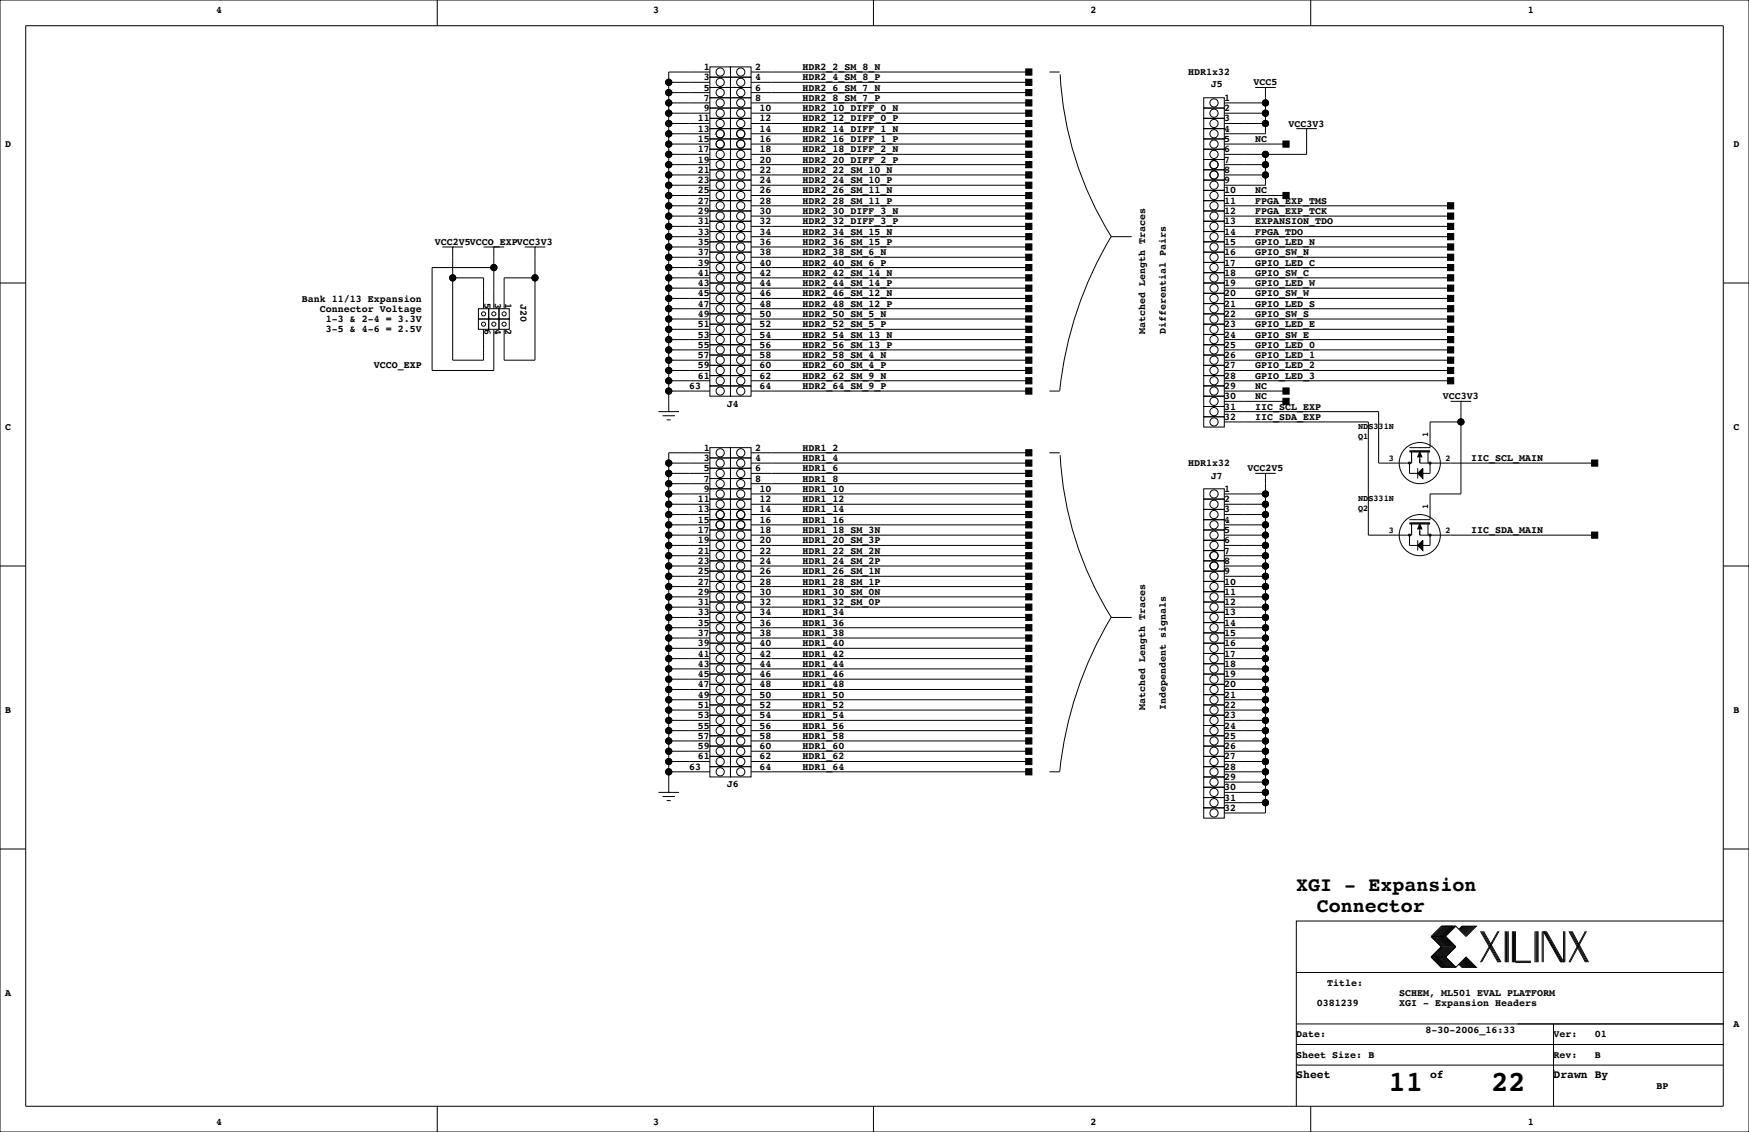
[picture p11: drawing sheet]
<svg xmlns="http://www.w3.org/2000/svg" width="432mm" height="279mm" viewBox="0 0 432 279" stroke-linecap="round" stroke-linejoin="round" font-family="sans-serif">
<defs><g id="words">
<g font-size="7.1">
<text x="342.8" y="269.3">11</text>
<text x="368.2" y="269.3">22</text>
</g>
<g font-size="4.9">
<text x="320" y="220">XGI - Expansion</text>
<text x="325.1" y="225.1">Connector</text>
</g>
<g font-size="2.8">
<text x="320" y="266.1">Sheet</text>
<text x="353.1" y="266.1">of</text>
<text x="383.5" y="266.1">Drawn By</text>
</g>
<g font-size="2.5">
<text x="53.3" y="3.3">4</text>
<text x="161.3" y="3.3">3</text>
<text x="269.2" y="3.3">2</text>
<text x="377.2" y="3.3">1</text>
<text x="173.8" y="17.3">1</text>
<text x="186.5" y="17.3">2</text>
<text x="198.1" y="17.3">HDR2_2_SM_8_N</text>
<text x="173.8" y="22.4">5</text>
<text x="173.8" y="19.8">3</text>
<text x="186.5" y="22.4">6</text>
<text x="186.5" y="19.8">4</text>
<text x="198.1" y="22.4">HDR2_6_SM_7_N</text>
<text x="198.1" y="19.8">HDR2_4_SM_8_P</text>
<text x="293.4" y="18.5">HDR1x32</text>
<text x="299" y="21.6">J5</text>
<text x="309.5" y="21.1">VCC5</text>
<text x="172.3" y="30">11</text>
<text x="173.8" y="27.4">9</text>
<text x="173.8" y="24.9">7</text>
<text x="186.5" y="24.9">8</text>
<text x="187.5" y="30">12</text>
<text x="187.5" y="27.4">10</text>
<text x="198.1" y="27.4">HDR2_10_DIFF_0_N</text>
<text x="198.1" y="30">HDR2_12_DIFF_0_P</text>
<text x="198.1" y="24.9">HDR2_8_SM_7_P</text>
<text x="302.3" y="24.9">1</text>
<text x="302.3" y="27.4">2</text>
<text x="302.3" y="30">3</text>
<text x="172.3" y="35.1">15</text>
<text x="172.3" y="32.5">13</text>
<text x="187.5" y="35.1">16</text>
<text x="187.5" y="32.5">14</text>
<text x="198.1" y="32.5">HDR2_14_DIFF_1_N</text>
<text x="198.1" y="35.1">HDR2_16_DIFF_1_P</text>
<text x="302.3" y="35.1">5</text>
<text x="302.3" y="32.5">4</text>
<text x="309.9" y="35.1">NC</text>
<text x="318.1" y="31.2">VCC3V3</text>
<text x="1.3" y="36.3">D</text>
<text x="172.3" y="40.1">19</text>
<text x="172.3" y="37.6">17</text>
<text x="187.5" y="40.1">20</text>
<text x="187.5" y="37.6">18</text>
<text x="198.1" y="37.6">HDR2_18_DIFF_2_N</text>
<text x="198.1" y="40.1">HDR2_20_DIFF_2_P</text>
<text x="302.3" y="40.1">7</text>
<text x="302.3" y="37.6">6</text>
<text x="428" y="36.3">D</text>
<text x="172.3" y="47.8">25</text>
<text x="172.3" y="45.2">23</text>
<text x="172.3" y="42.7">21</text>
<text x="187.5" y="47.8">26</text>
<text x="187.5" y="45.2">24</text>
<text x="187.5" y="42.7">22</text>
<text x="198.1" y="45.2">HDR2_24_SM_10_P</text>
<text x="198.1" y="47.8">HDR2_26_SM_11_N</text>
<text x="198.1" y="42.7">HDR2_22_SM_10_N</text>
<text x="302.3" y="47.8">10</text>
<text x="302.3" y="42.7">8</text>
<text x="302.3" y="45.2">9</text>
<text x="309.9" y="47.8">NC</text>
<text x="172.3" y="52.8">29</text>
<text x="172.3" y="50.3">27</text>
<text x="187.5" y="52.8">30</text>
<text x="187.5" y="50.3">28</text>
<text x="198.1" y="52.8">HDR2_30_DIFF_3_N</text>
<text x="198.1" y="50.3">HDR2_28_SM_11_P</text>
<text x="302.3" y="50.3">11</text>
<text x="302.3" y="52.8">12</text>
<text x="309.9" y="50.3">FPGA_EXP_TMS</text>
<text x="309.9" y="52.8">FPGA_EXP_TCK</text>
<text x="172.3" y="57.9">33</text>
<text x="172.3" y="55.4">31</text>
<text x="187.5" y="57.9">34</text>
<text x="187.5" y="55.4">32</text>
<text x="198.1" y="55.4">HDR2_32_DIFF_3_P</text>
<text x="198.1" y="57.9">HDR2_34_SM_15_N</text>
<text x="302.3" y="55.4">13</text>
<text x="302.3" y="57.9">14</text>
<text x="309.9" y="55.4">EXPANSION_TDO</text>
<text x="309.9" y="57.9">FPGA_TDO</text>
<text x="107.3" y="60.5">VCC2V5VCCO_EXPVCC3V3</text>
<text x="172.3" y="65.5">39</text>
<text x="172.3" y="63">37</text>
<text x="172.3" y="60.5">35</text>
<text x="187.5" y="65.5">40</text>
<text x="187.5" y="63">38</text>
<text x="187.5" y="60.5">36</text>
<text x="198.1" y="63">HDR2_38_SM_6_N</text>
<text x="198.1" y="60.5">HDR2_36_SM_15_P</text>
<text x="198.1" y="65.5">HDR2_40_SM_6_P</text>
<text x="302.3" y="60.5">15</text>
<text x="302.3" y="63">16</text>
<text x="302.3" y="65.5">17</text>
<text x="309.9" y="65.5">GPIO_LED_C</text>
<text x="309.9" y="63">GPIO_SW_N</text>
<text x="309.9" y="60.5">GPIO_LED_N</text>
<text x="172.3" y="70.6">43</text>
<text x="172.3" y="68.1">41</text>
<text x="187.5" y="70.6">44</text>
<text x="187.5" y="68.1">42</text>
<text x="198.1" y="70.6">HDR2_44_SM_14_P</text>
<text x="198.1" y="68.1">HDR2_42_SM_14_N</text>
<text x="302.3" y="68.1">18</text>
<text x="302.3" y="70.6">19</text>
<text x="309.9" y="70.6">GPIO_LED_W</text>
<text x="309.9" y="68.1">GPIO_SW_C</text>
<text x="74.5" y="74.4">Bank 11/13 Expansion</text>
<text x="79" y="77">Connector Voltage</text>
<text x="119.6" y="74.7" transform="rotate(90 119.6 74.7)">5</text>
<text x="122.1" y="74.7" transform="rotate(90 122.1 74.7)">3</text>
<text x="124.7" y="74.7" transform="rotate(90 124.7 74.7)">1</text>
<text x="128.5" y="74.9" transform="rotate(90 128.5 74.9)">J20</text>
<text x="172.3" y="75.7">47</text>
<text x="172.3" y="73.2">45</text>
<text x="187.5" y="75.7">48</text>
<text x="187.5" y="73.2">46</text>
<text x="198.1" y="73.2">HDR2_46_SM_12_N</text>
<text x="198.1" y="75.7">HDR2_48_SM_12_P</text>
<text x="302.3" y="73.2">20</text>
<text x="302.3" y="75.7">21</text>
<text x="309.9" y="75.7">GPIO_LED_S</text>
<text x="309.9" y="73.2">GPIO_SW_W</text>
<text x="80.4" y="79.5">1-3 &amp; 2-4 = 3.3V</text>
<text x="80.4" y="82">3-5 &amp; 4-6 = 2.5V</text>
<text x="119.6" y="81.3" transform="rotate(90 119.6 81.3)">6</text>
<text x="122.1" y="81.3" transform="rotate(90 122.1 81.3)">4</text>
<text x="124.7" y="81.3" transform="rotate(90 124.7 81.3)">2</text>
<text x="172.3" y="83.3">53</text>
<text x="172.3" y="80.8">51</text>
<text x="172.3" y="78.2">49</text>
<text x="187.5" y="83.3">54</text>
<text x="187.5" y="80.8">52</text>
<text x="187.5" y="78.2">50</text>
<text x="198.1" y="83.3">HDR2_54_SM_13_N</text>
<text x="198.1" y="78.2">HDR2_50_SM_5_N</text>
<text x="198.1" y="80.8">HDR2_52_SM_5_P</text>
<text x="282.7" y="82.5" transform="rotate(-90 282.7 82.5)">Matched Length Traces</text>
<text x="287.8" y="82.5" transform="rotate(-90 287.8 82.5)">Differential Pairs</text>
<text x="302.3" y="78.2">22</text>
<text x="302.3" y="80.8">23</text>
<text x="302.3" y="83.3">24</text>
<text x="309.9" y="83.3">GPIO_SW_E</text>
<text x="309.9" y="80.8">GPIO_LED_E</text>
<text x="309.9" y="78.2">GPIO_SW_S</text>
<text x="172.3" y="88.4">57</text>
<text x="172.3" y="85.9">55</text>
<text x="187.5" y="88.4">58</text>
<text x="187.5" y="85.9">56</text>
<text x="198.1" y="85.9">HDR2_56_SM_13_P</text>
<text x="198.1" y="88.4">HDR2_58_SM_4_N</text>
<text x="302.3" y="85.9">25</text>
<text x="302.3" y="88.4">26</text>
<text x="309.9" y="85.9">GPIO_LED_0</text>
<text x="309.9" y="88.4">GPIO_LED_1</text>
<text x="92.3" y="90.9">VCCO_EXP</text>
<text x="172.3" y="93.5">61</text>
<text x="172.3" y="90.9">59</text>
<text x="187.5" y="93.5">62</text>
<text x="187.5" y="90.9">60</text>
<text x="198.1" y="93.5">HDR2_62_SM_9_N</text>
<text x="198.1" y="90.9">HDR2_60_SM_4_P</text>
<text x="302.3" y="90.9">27</text>
<text x="302.3" y="93.5">28</text>
<text x="309.9" y="93.5">GPIO_LED_3</text>
<text x="309.9" y="90.9">GPIO_LED_2</text>
<text x="170.2" y="96">63</text>
<text x="179.4" y="100.3">J4</text>
<text x="187.5" y="96">64</text>
<text x="198.1" y="96">HDR2_64_SM_9_P</text>
<text x="302.3" y="96">29</text>
<text x="302.3" y="98.6">30</text>
<text x="302.3" y="101.1">31</text>
<text x="309.9" y="101.1">IIC_SCL_EXP</text>
<text x="309.9" y="96">NC</text>
<text x="309.9" y="98.6">NC</text>
<text x="356.2" y="98.6">VCC3V3</text>
<text x="1.3" y="106.2">C</text>
<text x="302.3" y="103.6">32</text>
<text x="309.9" y="103.6">IIC_SDA_EXP</text>
<text x="428" y="106.2">C</text>
<text x="173.8" y="111.3">1</text>
<text x="173.8" y="113.8">3</text>
<text x="186.5" y="111.3">2</text>
<text x="186.5" y="113.8">4</text>
<text x="198.1" y="113.8">HDR1_4</text>
<text x="198.1" y="111.3">HDR1_2</text>
<text x="363.2" y="113.8">IIC_SCL_MAIN</text>
<text x="173.8" y="116.3">5</text>
<text x="173.8" y="118.9">7</text>
<text x="186.5" y="116.3">6</text>
<text x="186.5" y="118.9">8</text>
<text x="198.1" y="118.9">HDR1_8</text>
<text x="198.1" y="116.3">HDR1_6</text>
<text x="293.4" y="115.1">HDR1x32</text>
<text x="299" y="118.1">J7</text>
<text x="308" y="116.3">VCC2V5</text>
<text x="172.3" y="124">11</text>
<text x="173.8" y="121.4">9</text>
<text x="187.5" y="121.4">10</text>
<text x="187.5" y="124">12</text>
<text x="198.1" y="124">HDR1_12</text>
<text x="198.1" y="121.4">HDR1_10</text>
<text x="302.3" y="124">2</text>
<text x="302.3" y="121.4">1</text>
<text x="172.3" y="126.5">13</text>
<text x="172.3" y="129">15</text>
<text x="172.3" y="131.6">17</text>
<text x="187.5" y="126.5">14</text>
<text x="187.5" y="129">16</text>
<text x="187.5" y="131.6">18</text>
<text x="198.1" y="131.6">HDR1_18_SM_3N</text>
<text x="198.1" y="126.5">HDR1_14</text>
<text x="198.1" y="129">HDR1_16</text>
<text x="302.3" y="129">4</text>
<text x="302.3" y="131.6">5</text>
<text x="302.3" y="126.5">3</text>
<text x="363.2" y="131.6">IIC_SDA_MAIN</text>
<text x="172.3" y="134.1">19</text>
<text x="172.3" y="136.7">21</text>
<text x="187.5" y="134.1">20</text>
<text x="187.5" y="136.7">22</text>
<text x="198.1" y="136.7">HDR1_22_SM_2N</text>
<text x="198.1" y="134.1">HDR1_20_SM_3P</text>
<text x="302.3" y="134.1">6</text>
<text x="302.3" y="136.7">7</text>
<text x="172.3" y="139.2">23</text>
<text x="172.3" y="141.7">25</text>
<text x="187.5" y="139.2">24</text>
<text x="187.5" y="141.7">26</text>
<text x="198.1" y="141.7">HDR1_26_SM_1N</text>
<text x="198.1" y="139.2">HDR1_24_SM_2P</text>
<text x="302.3" y="141.7">9</text>
<text x="302.3" y="139.2">8</text>
<text x="172.3" y="144.3">27</text>
<text x="172.3" y="146.8">29</text>
<text x="172.3" y="149.4">31</text>
<text x="187.5" y="144.3">28</text>
<text x="187.5" y="146.8">30</text>
<text x="187.5" y="149.4">32</text>
<text x="198.1" y="146.8">HDR1_30_SM_0N</text>
<text x="198.1" y="144.3">HDR1_28_SM_1P</text>
<text x="198.1" y="149.4">HDR1_32_SM_0P</text>
<text x="302.3" y="149.4">12</text>
<text x="302.3" y="146.8">11</text>
<text x="302.3" y="144.3">10</text>
<text x="172.3" y="151.9">33</text>
<text x="172.3" y="154.4">35</text>
<text x="187.5" y="151.9">34</text>
<text x="187.5" y="154.4">36</text>
<text x="198.1" y="154.4">HDR1_36</text>
<text x="198.1" y="151.9">HDR1_34</text>
<text x="302.3" y="154.4">14</text>
<text x="302.3" y="151.9">13</text>
<text x="172.3" y="157">37</text>
<text x="172.3" y="159.5">39</text>
<text x="187.5" y="157">38</text>
<text x="187.5" y="159.5">40</text>
<text x="198.1" y="159.5">HDR1_40</text>
<text x="198.1" y="157">HDR1_38</text>
<text x="302.3" y="159.5">16</text>
<text x="302.3" y="157">15</text>
<text x="172.3" y="162.1">41</text>
<text x="172.3" y="164.6">43</text>
<text x="172.3" y="167.1">45</text>
<text x="187.5" y="162.1">42</text>
<text x="187.5" y="164.6">44</text>
<text x="187.5" y="167.1">46</text>
<text x="198.1" y="167.1">HDR1_46</text>
<text x="198.1" y="164.6">HDR1_44</text>
<text x="198.1" y="162.1">HDR1_42</text>
<text x="302.3" y="167.1">19</text>
<text x="302.3" y="164.6">18</text>
<text x="302.3" y="162.1">17</text>
<text x="172.3" y="169.7">47</text>
<text x="172.3" y="172.2">49</text>
<text x="187.5" y="169.7">48</text>
<text x="187.5" y="172.2">50</text>
<text x="198.1" y="172.2">HDR1_50</text>
<text x="198.1" y="169.7">HDR1_48</text>
<text x="302.3" y="172.2">21</text>
<text x="302.3" y="169.7">20</text>
<text x="1.3" y="176">B</text>
<text x="172.3" y="174.8">51</text>
<text x="172.3" y="177.3">53</text>
<text x="172.3" y="179.8">55</text>
<text x="187.5" y="174.8">52</text>
<text x="187.5" y="177.3">54</text>
<text x="187.5" y="179.8">56</text>
<text x="198.1" y="179.8">HDR1_56</text>
<text x="198.1" y="177.3">HDR1_54</text>
<text x="198.1" y="174.8">HDR1_52</text>
<text x="282.7" y="175.3" transform="rotate(-90 282.7 175.3)">Matched Length Traces</text>
<text x="287.8" y="175.3" transform="rotate(-90 287.8 175.3)">Independent signals</text>
<text x="302.3" y="179.8">24</text>
<text x="302.3" y="177.3">23</text>
<text x="302.3" y="174.8">22</text>
<text x="428" y="176">B</text>
<text x="172.3" y="182.4">57</text>
<text x="172.3" y="184.9">59</text>
<text x="187.5" y="182.4">58</text>
<text x="187.5" y="184.9">60</text>
<text x="198.1" y="184.9">HDR1_60</text>
<text x="198.1" y="182.4">HDR1_58</text>
<text x="302.3" y="184.9">26</text>
<text x="302.3" y="182.4">25</text>
<text x="170.2" y="190">63</text>
<text x="172.3" y="187.5">61</text>
<text x="187.5" y="187.5">62</text>
<text x="187.5" y="190">64</text>
<text x="198.1" y="187.5">HDR1_62</text>
<text x="198.1" y="190">HDR1_64</text>
<text x="302.3" y="190">28</text>
<text x="302.3" y="187.5">27</text>
<text x="179.4" y="194.3">J6</text>
<text x="302.3" y="197.6">31</text>
<text x="302.3" y="195.1">30</text>
<text x="302.3" y="192.5">29</text>
<text x="302.3" y="200.2">32</text>
<text x="1.3" y="245.9">A</text>
<text x="327.7" y="243.3">Title:</text>
<text x="345.4" y="245.9">SCHEM, ML501 EVAL PLATFORM</text>
<text x="325.1" y="248.4">0381239</text>
<text x="345.4" y="248.4">XGI - Expansion Headers</text>
<text x="320" y="256">Date:</text>
<text x="351.9" y="255">8-30-2006_16:33</text>
<text x="383.5" y="256">Ver:</text>
<text x="393.7" y="256">01</text>
<text x="428" y="253.5">A</text>
<text x="320" y="261.1">Sheet Size: B</text>
<text x="383.5" y="261.1">Rev:</text>
<text x="393.7" y="261.1">B</text>
<text x="408.9" y="268.7">BP</text>
<text x="53.3" y="277.6">4</text>
<text x="161.3" y="277.6">3</text>
<text x="269.2" y="277.6">2</text>
<text x="377.2" y="277.6">1</text>
</g>
<g font-size="2.1">
<text x="335.3" y="105.8">NDS331N</text>
<text x="352.6" y="107.9" transform="rotate(-90 352.6 107.9)">1</text>
<text x="335.3" y="108.3">Q1</text>
<text x="342.9" y="113.9">3</text>
<text x="356.9" y="113.9">2</text>
<text x="335.3" y="123.6">NDS331N</text>
<text x="352.6" y="125.7" transform="rotate(-90 352.6 125.7)">1</text>
<text x="335.3" y="126.1">Q2</text>
<text x="342.9" y="131.6">3</text>
<text x="356.9" y="131.6">2</text>
</g>
</g></defs>
<g fill="none" stroke="#000" stroke-width=".25">
<path d="M0 0h431.8v279.4h-431.8zM6.3 6.4h419.1v266.6h-419.1zM107.9 0v6.4M175.3 19.1h5v2.5h-5zM175.3 16.5h5v2.6h-5zM175.3 17.8h-10.2v83.8M180.3 16.5h5.1v2.6h-5.1zM180.3 19.1h5.1v2.5h-5.1zM185.4 17.8h68.6M215.6 0v6.4M259.1 17.8h2.5M261.7 18.4a83.8 83.8 0 0 0 12.7 40"/>
<path d="M323.6 0v6.4M165.1 27.9h10.2M165.1 30.5h10.2M165.1 33h10.2M165.1 35.6h10.2M165.1 38.1h10.2M165.1 20.3h10.2M165.1 22.9h10.2M165.1 25.4h10.2M175.3 36.8h5v2.6h-5zM175.3 39.4h5v2.5h-5zM175.3 26.7h5v2.5h-5z"/>
<path d="M175.3 29.2h5v2.6h-5zM175.3 34.3h5v2.5h-5zM175.3 31.8h5v2.5h-5zM175.3 21.6h5v2.5h-5zM175.3 24.1h5v2.6h-5zM180.3 24.1h5.1v2.6h-5.1zM180.3 21.6h5.1v2.5h-5.1zM180.3 31.8h5.1v2.5h-5.1zM180.3 34.3h5.1v2.5h-5.1zM180.3 29.2h5.1v2.6h-5.1zM180.3 26.7h5.1v2.5h-5.1zM180.3 39.4h5.1v2.5h-5.1z"/>
<path d="M180.3 36.8h5.1v2.6h-5.1zM185.4 27.9h68.6M185.4 30.5h68.6M185.4 33h68.6M185.4 35.6h68.6M185.4 38.1h68.6M185.4 20.3h68.6M185.4 22.9h68.6M185.4 25.4h68.6M297.2 34.3h5.1v2.5h-5.1zM297.2 36.8h5.1v2.6h-5.1zM297.2 39.4h5.1v2.5h-5.1z"/>
<path d="M297.2 29.2h5.1v2.6h-5.1zM297.2 31.8h5.1v2.5h-5.1zM297.2 26.7h5.1v2.5h-5.1zM297.2 24.1h5.1v2.6h-5.1zM302.3 27.9h10.1M302.3 30.5h10.1M302.3 35.6h15.2M302.3 25.4h10.1M309.9 21.6h5.1M312.4 21.6h.1M312.4 21.6v11.4h-10.1M312.4 38.1v7.6h-10.1"/>
<path d="M320 31.8h5.1M322.6 31.8h.1M322.6 31.8v6.3h-20.3M165.1 40.6h10.2M165.1 43.2h10.2M165.1 45.7h10.2M165.1 48.3h10.2M165.1 50.8h10.2M165.1 53.3h10.2M165.1 55.9h10.2M165.1 58.4h10.2M175.3 57.2h5v2.5h-5z"/>
<path d="M175.3 59.7h5v2.5h-5zM175.3 44.4h5v2.6h-5zM175.3 41.9h5v2.5h-5zM175.3 52.1h5v2.5h-5zM175.3 54.6h5v2.6h-5zM175.3 49.5h5v2.6h-5zM175.3 47h5v2.5h-5zM180.3 47h5.1v2.5h-5.1zM180.3 49.5h5.1v2.6h-5.1zM180.3 54.6h5.1v2.6h-5.1zM180.3 52.1h5.1v2.5h-5.1zM180.3 41.9h5.1v2.5h-5.1z"/>
<path d="M180.3 44.4h5.1v2.6h-5.1zM180.3 59.7h5.1v2.5h-5.1zM180.3 57.2h5.1v2.5h-5.1zM185.4 40.6h68.6M185.4 43.2h68.6M185.4 45.7h68.6M185.4 48.3h68.6M185.4 50.8h68.6M185.4 53.3h68.6M185.4 55.9h68.6M185.4 58.4h68.6M274.3 58.4h5.1"/>
<path d="M274.4 58.3a93 93 0 0 0-12.8 38.2M297.2 44.4h5.1v2.6h-5.1zM297.2 47h5.1v2.5h-5.1zM297.2 52.1h5.1v2.5h-5.1zM297.2 49.5h5.1v2.6h-5.1zM297.2 59.7h5.1v2.5h-5.1zM297.2 57.2h5.1v2.5h-5.1zM297.2 54.6h5.1v2.6h-5.1zM297.2 41.9h5.1v2.5h-5.1zM302.3 40.6h10.1M302.3 43.2h10.1M302.3 48.3h15.2"/>
<path d="M302.3 50.8h55.8M302.3 53.3h55.8M302.3 55.9h55.8M302.3 58.4h55.8M0 69.8h6.3M109.2 61h5.1M111.8 61h.1M111.8 68.6h7.6v7.6M111.8 61v27.9h7.6v-7.6M118.1 78.7h2.5v2.6h-2.5zM118.1 76.2h2.5v2.5h-2.5zM119.4 61h5.1"/>
<path d="M120.6 78.7h2.6v2.6h-2.6zM120.6 76.2h2.6v2.5h-2.6zM121.9 61h.1M121.9 61v15.2M121.9 66h-15.2v25.4h15.2v-10.1M123.2 76.2h2.5v2.5h-2.5zM123.2 78.7h2.5v2.6h-2.5zM129.5 61h5.1M132.1 61h.1M132.1 68.6h-7.6v7.6M132.1 61v27.9h-7.6v-7.6M165.1 66h10.2"/>
<path d="M165.1 61h10.2M165.1 63.5h10.2M165.1 68.6h10.2M165.1 71.1h10.2M165.1 73.7h10.2M165.1 76.2h10.2M165.1 78.7h10.2M175.3 77.5h5v2.5h-5zM175.3 64.8h5v2.5h-5zM175.3 62.2h5v2.6h-5zM175.3 72.4h5v2.5h-5zM175.3 69.8h5v2.6h-5z"/>
<path d="M175.3 67.3h5v2.5h-5zM175.3 74.9h5v2.6h-5zM180.3 74.9h5.1v2.6h-5.1zM180.3 67.3h5.1v2.5h-5.1zM180.3 69.8h5.1v2.6h-5.1zM180.3 72.4h5.1v2.5h-5.1zM180.3 62.2h5.1v2.6h-5.1zM180.3 64.8h5.1v2.5h-5.1zM180.3 77.5h5.1v2.5h-5.1zM185.4 66h68.6M185.4 61h68.6M185.4 63.5h68.6"/>
<path d="M185.4 68.6h68.6M185.4 71.1h68.6M185.4 73.7h68.6M185.4 76.2h68.6M185.4 78.7h68.6M297.2 64.8h5.1v2.5h-5.1zM297.2 67.3h5.1v2.5h-5.1zM297.2 72.4h5.1v2.5h-5.1zM297.2 69.8h5.1v2.6h-5.1zM297.2 77.5h5.1v2.5h-5.1zM297.2 74.9h5.1v2.6h-5.1zM297.2 62.2h5.1v2.6h-5.1z"/>
<path d="M302.3 66h55.8M302.3 61h55.8M302.3 63.5h55.8M302.3 68.6h55.8M302.3 71.1h55.8M302.3 73.7h55.8M302.3 76.2h55.8M302.3 78.7h55.8M425.4 69.8h6.4M165.1 91.4h10.2M165.1 81.3h10.2M165.1 83.8h10.2"/>
<path d="M165.1 86.4h10.2M165.1 88.9h10.2M165.1 94h10.2M165.1 96.5h10.2M175.3 95.2h5v2.6h-5zM175.3 92.7h5v2.5h-5zM175.3 90.2h5v2.5h-5zM175.3 87.6h5v2.6h-5zM175.3 85.1h5v2.5h-5zM175.3 82.5h5v2.6h-5zM175.3 80h5v2.5h-5zM180.3 95.2h5.1v2.6h-5.1z"/>
<path d="M180.3 92.7h5.1v2.5h-5.1zM180.3 90.2h5.1v2.5h-5.1zM180.3 87.6h5.1v2.6h-5.1zM180.3 85.1h5.1v2.5h-5.1zM180.3 82.5h5.1v2.6h-5.1zM180.3 80h5.1v2.5h-5.1zM185.4 91.4h68.6M185.4 81.3h68.6M185.4 83.8h68.6M185.4 86.4h68.6M185.4 88.9h68.6M185.4 94h68.6"/>
<path d="M185.4 96.5h68.6M259.1 96.5h2.5M297.2 97.8h5.1v2.5h-5.1zM297.2 95.2h5.1v2.6h-5.1zM297.2 92.7h5.1v2.5h-5.1zM297.2 90.2h5.1v2.5h-5.1zM297.2 87.6h5.1v2.6h-5.1zM297.2 85.1h5.1v2.5h-5.1zM297.2 80h5.1v2.5h-5.1zM297.2 82.5h5.1v2.6h-5.1zM302.3 91.4h55.8M302.3 81.3h55.8"/>
<path d="M302.3 83.8h55.8M302.3 86.4h55.8M302.3 88.9h55.8M302.3 94h55.8M302.3 96.5h15.2M302.3 99.1h15.2M358.1 99.1h5.1M360.7 99.1h.1M360.7 99.1v22.8h-7.6v6.4h-5.1M162.6 101.6h5M163.6 102.6h3M164.6 103.6h1"/>
<path d="M165.1 101.6h.1M165.1 116.8h10.2M165.1 114.3h10.2M165.1 119.4h10.2M175.3 115.6h5v2.5h-5zM175.3 118.1h5v2.6h-5zM175.3 113h5v2.6h-5zM175.3 110.5h5v2.5h-5zM175.3 111.8h-10.2v83.8M180.3 110.5h5.1v2.5h-5.1zM180.3 113h5.1v2.6h-5.1zM180.3 118.1h5.1v2.6h-5.1z"/>
<path d="M180.3 115.6h5.1v2.5h-5.1zM185.4 116.8h68.6M185.4 111.8h68.6M185.4 114.3h68.6M185.4 119.4h68.6M259.1 111.8h2.5M261.7 112.3a83.8 83.8 0 0 0 12.7 40.1h5M297.2 102.9h5.1v2.5h-5.1zM297.2 100.3h5.1v2.6h-5.1zM302.3 101.6h38.1v12.7h8.1v-2.8M302.3 104.1h35.5v28h10.7v-2.8M309.9 116.8h5.1"/>
<path d="M312.4 116.8h.1M312.4 116.8v83.9h-10.1M348 114.3v2.5h2M348 111.3h5.1M348 111.5h5.1M350 115.6v2.5M350.5 112.8v1.5h43.2M352.6 111.5v2.8M353.1 114.3v2.5h-1.8M360.7 104.1h-7.6v6.4h-5.1M0 139.7h6.3M165.1 129.5h10.2"/>
<path d="M165.1 121.9h10.2M165.1 124.5h10.2M165.1 127h10.2M165.1 132.1h10.2M165.1 134.6h10.2M165.1 139.7h10.2M165.1 137.2h10.2M175.3 130.8h5v2.5h-5zM175.3 133.3h5v2.6h-5zM175.3 138.4h5v2.6h-5zM175.3 135.9h5v2.5h-5zM175.3 120.7h5v2.5h-5z"/>
<path d="M175.3 123.2h5v2.5h-5zM175.3 128.3h5v2.5h-5zM175.3 125.7h5v2.6h-5zM180.3 125.7h5.1v2.6h-5.1zM180.3 128.3h5.1v2.5h-5.1zM180.3 123.2h5.1v2.5h-5.1zM180.3 120.7h5.1v2.5h-5.1zM180.3 135.9h5.1v2.5h-5.1zM180.3 138.4h5.1v2.6h-5.1zM180.3 133.3h5.1v2.6h-5.1zM180.3 130.8h5.1v2.5h-5.1zM185.4 129.5h68.6"/>
<path d="M185.4 121.9h68.6M185.4 124.5h68.6M185.4 127h68.6M185.4 132.1h68.6M185.4 134.6h68.6M185.4 139.7h68.6M185.4 137.2h68.6M297.2 130.8h5.1v2.5h-5.1zM297.2 133.3h5.1v2.6h-5.1zM297.2 138.4h5.1v2.6h-5.1zM297.2 135.9h5.1v2.5h-5.1zM297.2 125.7h5.1v2.6h-5.1z"/>
<path d="M297.2 128.3h5.1v2.5h-5.1zM297.2 123.2h5.1v2.5h-5.1zM297.2 120.7h5.1v2.5h-5.1zM302.3 129.5h10.1M302.3 121.9h10.1M302.3 124.5h10.1M302.3 127h10.1M302.3 132.1h10.1M302.3 134.6h10.1M302.3 139.7h10.1M302.3 137.2h10.1M348 129h5.1"/>
<path d="M348 129.3h5.1M348 132.1v2.5h2M350 133.3v2.6M350.5 130.6v1.5h43.2M352.6 129.3v2.8M353.1 132.1v2.5h-1.8M425.4 139.7h6.4M165.1 152.4h10.2M165.1 154.9h10.2M165.1 157.5h10.2M165.1 149.9h10.2M165.1 144.8h10.2"/>
<path d="M165.1 147.3h10.2M165.1 142.2h10.2M175.3 151.1h5v2.6h-5zM175.3 153.7h5v2.5h-5zM175.3 158.8h5v2.5h-5zM175.3 156.2h5v2.6h-5zM175.3 146h5v2.6h-5zM175.3 148.6h5v2.5h-5zM175.3 143.5h5v2.5h-5zM175.3 141h5v2.5h-5zM180.3 141h5.1v2.5h-5.1zM180.3 143.5h5.1v2.5h-5.1z"/>
<path d="M180.3 148.6h5.1v2.5h-5.1zM180.3 146h5.1v2.6h-5.1zM180.3 156.2h5.1v2.6h-5.1zM180.3 158.8h5.1v2.5h-5.1zM180.3 153.7h5.1v2.5h-5.1zM180.3 151.1h5.1v2.6h-5.1zM185.4 152.4h68.6M185.4 154.9h68.6M185.4 157.5h68.6M185.4 149.9h68.6M185.4 144.8h68.6M185.4 147.3h68.6"/>
<path d="M185.4 142.2h68.6M274.4 152.3a93 93 0 0 0-12.8 38.1M297.2 141h5.1v2.5h-5.1zM297.2 143.5h5.1v2.5h-5.1zM297.2 148.6h5.1v2.5h-5.1zM297.2 146h5.1v2.6h-5.1zM297.2 156.2h5.1v2.6h-5.1zM297.2 158.8h5.1v2.5h-5.1zM297.2 153.7h5.1v2.5h-5.1zM297.2 151.1h5.1v2.6h-5.1zM302.3 152.4h10.1M302.3 154.9h10.1"/>
<path d="M302.3 157.5h10.1M302.3 149.9h10.1M302.3 144.8h10.1M302.3 147.3h10.1M302.3 142.2h10.1M165.1 160h10.2M165.1 162.6h10.2M165.1 165.1h10.2M165.1 167.6h10.2M165.1 170.2h10.2M165.1 172.7h10.2M165.1 175.3h10.2"/>
<path d="M165.1 177.8h10.2M175.3 179.1h5v2.5h-5zM175.3 176.5h5v2.6h-5zM175.3 174h5v2.5h-5zM175.3 171.4h5v2.6h-5zM175.3 166.4h5v2.5h-5zM175.3 163.8h5v2.6h-5zM175.3 161.3h5v2.5h-5zM175.3 168.9h5v2.5h-5zM180.3 179.1h5.1v2.5h-5.1zM180.3 176.5h5.1v2.6h-5.1zM180.3 174h5.1v2.5h-5.1z"/>
<path d="M180.3 168.9h5.1v2.5h-5.1zM180.3 161.3h5.1v2.5h-5.1zM180.3 163.8h5.1v2.6h-5.1zM180.3 166.4h5.1v2.5h-5.1zM180.3 171.4h5.1v2.6h-5.1zM185.4 160h68.6M185.4 162.6h68.6M185.4 165.1h68.6M185.4 167.6h68.6M185.4 170.2h68.6M185.4 172.7h68.6M185.4 175.3h68.6"/>
<path d="M185.4 177.8h68.6M297.2 161.3h5.1v2.5h-5.1zM297.2 163.8h5.1v2.6h-5.1zM297.2 168.9h5.1v2.5h-5.1zM297.2 166.4h5.1v2.5h-5.1zM297.2 176.5h5.1v2.6h-5.1zM297.2 174h5.1v2.5h-5.1zM297.2 171.4h5.1v2.6h-5.1zM297.2 179.1h5.1v2.5h-5.1zM302.3 160h10.1M302.3 162.6h10.1M302.3 165.1h10.1"/>
<path d="M302.3 167.6h10.1M302.3 170.2h10.1M302.3 172.7h10.1M302.3 175.3h10.1M302.3 177.8h10.1M162.6 195.6h5M163.6 196.6h3M164.6 197.6h1M165.1 195.6h.1M165.1 190.5h10.2M165.1 188h10.2M165.1 180.3h10.2"/>
<path d="M165.1 182.9h10.2M165.1 185.4h10.2M175.3 189.2h5v2.6h-5zM175.3 186.7h5v2.5h-5zM175.3 184.1h5v2.6h-5zM175.3 181.6h5v2.5h-5zM180.3 189.2h5.1v2.6h-5.1zM180.3 186.7h5.1v2.5h-5.1zM180.3 184.1h5.1v2.6h-5.1zM180.3 181.6h5.1v2.5h-5.1zM185.4 190.5h68.6M185.4 188h68.6"/>
<path d="M185.4 180.3h68.6M185.4 182.9h68.6M185.4 185.4h68.6M259.1 190.5h2.5M297.2 199.4h5.1v2.5h-5.1zM297.2 196.8h5.1v2.6h-5.1zM297.2 194.3h5.1v2.5h-5.1zM297.2 191.8h5.1v2.5h-5.1zM297.2 189.2h5.1v2.6h-5.1zM297.2 186.7h5.1v2.5h-5.1zM297.2 184.1h5.1v2.6h-5.1zM297.2 181.6h5.1v2.5h-5.1z"/>
<path d="M302.3 190.5h10.1M302.3 188h10.1M302.3 180.3h10.1M302.3 182.9h10.1M302.3 185.4h10.1M302.3 195.6h10.1M302.3 198.1h10.1M302.3 193h10.1M0 209.5h6.3M425.4 209.5h6.4M353.3 236.2l2.6 2.6h3.5M353.3 231.1l2.6 2.6-2.6 2.5"/>
<path d="M353.3 236.2h3.6M353.3 231.1h3.6M356.1 228.6l-2.5 2.5 2.5 2.6-2.5 2.5 2.5 2.6M356.4 228.6l-2.6 2.5 2.6 2.6-2.6 2.5 2.6 2.6M356.6 228.6l-2.5 2.5 2.5 2.6-2.5 2.5 2.5 2.6M356.9 228.6l-2.6 2.5 2.6 2.6-2.6 2.5 2.6 2.6M356.9 231.1l2.5 2.6-2.5 2.5M356.9 236.2l2.5 2.6M357.1 228.6l-2.5 2.5 2.5 2.6-2.5 2.5 2.5 2.6M357.4 228.6l-2.6 2.5 2.6 2.6-2.6 2.5 2.6 2.6M357.6 228.6l-2.5 2.5 2.5 2.6-2.5 2.5 2.5 2.6M357.9 228.6l-2.6 2.5 2.6 2.6-2.6 2.5 2.6 2.6"/>
<path d="M358.1 228.6l-2.5 2.5 2.5 2.6-2.5 2.5 2.5 2.6M358.4 228.6l-2.5 2.5 2.5 2.6-2.5 2.5 2.5 2.6M358.6 228.6l-2.5 2.5 2.5 2.6-2.5 2.5 2.5 2.6M358.9 228.6l-2.5 2.5 2.5 2.6-2.5 2.5 2.5 2.6M359.2 228.6l-2.6 2.5 2.6 2.6-2.6 2.5 2.6 2.6M359.4 228.6l2.5 2.5 2.6-2.5h-3.6l-.7 .8M359.4 228.6h-3.5l-2.6 2.5M359.4 228.6l-2.5 2.5M360.2 238l.7 .8h3.6l-2.6-2.6-2.5 2.6M360.4 237.7l1 1.1M360.4 238l.8 .8M360.7 237.5l1.2 1.3"/>
<path d="M360.7 237.7l1 1.1M360.9 237.2l1.6 1.6M360.9 237.5l1.3 1.3M361.2 237l1.8 1.8M361.2 237.2l1.5 1.6M361.2 228.6l-.8 .8M361.4 236.7l2.1 2.1M361.4 237l1.8 1.8M361.4 228.6l-1 1M361.7 236.5l2.3 2.3M361.7 236.7l2 2.1M361.7 228.6l-1 1"/>
<path d="M361.9 236.5l2.3 2.3M361.9 228.6l-1.2 1.3M362.2 228.6l-1.3 1.3M362.5 228.6l-1.6 1.5M362.7 228.6l-1.5 1.5M363 228.6l-1.8 1.8M363.2 228.6l-1.8 1.8M363.5 228.6l-2.1 2M363.7 228.6l-2 2M364 228.6l-2.3 2.3M364.2 228.6l-2.3 2.3M365.5 229.9l4.3 7.6"/>
<path d="M365.8 229.9l4.3 7.6M366 229.9l4.3 7.6M366.3 229.9l4.3 7.6M369.8 229.9l-4.3 7.6M370.1 229.9l-4.3 7.6M371.6 229.9v7.6M371.9 229.9v7.6M372.1 229.9v7.6M372.4 229.9v7.6M373.4 229.9v7.6M373.6 229.9v7.6M373.9 229.9v7.6"/>
<path d="M374.1 229.9v7.6h3.9M374.1 237.2h3.9M379 229.9v7.6M379.2 229.9v7.6M379.5 229.9v7.6M379.7 229.9v7.6M380.7 229.9v7.6M381 237.5v-7.6l4.3 7.6M381.3 229.9l4.3 7.6M381.5 229.9l4.3 7.6M381.8 229.9l4.3 7.6v-7.6M386.3 229.9v7.6"/>
<path d="M387.3 229.9l4.1 7.6M387.6 229.9l4.1 7.6M387.9 229.9l4 7.6M388.1 229.9l4.1 7.6M391.4 229.9l-4.1 7.6M391.7 229.9l-4.1 7.6M425.4 227.3h-105.4v35.6M320 257.8h105.4M320 252.7h105.4M320 240h105.4M383.5 252.7v20.3M107.9 273v6.4"/>
<path d="M215.6 273v6.4M320 262.9v10.1M320 262.9h105.4M323.6 273v6.4M383.5 264.2h.1"/>
<circle cx="177.8" cy="17.8" r="1.02"/>
<circle cx="182.9" cy="17.8" r="1.02"/>
<circle cx="165.1" cy="27.9" r=".76"/>
<circle cx="165.1" cy="35.6" r=".76"/>
<circle cx="165.1" cy="22.9" r=".76"/>
<circle cx="165.1" cy="30.5" r=".76"/>
<circle cx="165.1" cy="20.3" r=".76"/>
<circle cx="165.1" cy="33" r=".76"/>
<circle cx="165.1" cy="25.4" r=".76"/>
<circle cx="165.1" cy="38.1" r=".76"/>
<circle cx="177.8" cy="25.4" r="1.02"/>
<circle cx="177.8" cy="38.1" r="1.02"/>
<circle cx="177.8" cy="33" r="1.02"/>
<circle cx="177.8" cy="35.6" r="1.02"/>
<circle cx="177.8" cy="22.9" r="1.02"/>
<circle cx="177.8" cy="20.3" r="1.02"/>
<circle cx="177.8" cy="30.5" r="1.02"/>
<circle cx="177.8" cy="27.9" r="1.02"/>
<circle cx="182.9" cy="25.4" r="1.02"/>
<circle cx="182.9" cy="38.1" r="1.02"/>
<circle cx="182.9" cy="35.6" r="1.02"/>
<circle cx="182.9" cy="20.3" r="1.02"/>
<circle cx="182.9" cy="33" r="1.02"/>
<circle cx="182.9" cy="22.9" r="1.02"/>
<circle cx="182.9" cy="30.5" r="1.02"/>
<circle cx="182.9" cy="27.9" r="1.02"/>
<circle cx="299.7" cy="25.4" r="1.02"/>
<circle cx="299.7" cy="38.1" r="1.02"/>
<circle cx="299.7" cy="35.6" r="1.02"/>
<circle cx="299.7" cy="33" r="1.02"/>
<circle cx="299.7" cy="30.5" r="1.02"/>
<circle cx="299.7" cy="27.9" r="1.02"/>
<circle cx="312.4" cy="27.9" r=".76"/>
<circle cx="312.4" cy="30.5" r=".76"/>
<circle cx="312.4" cy="25.4" r=".76"/>
<circle cx="312.4" cy="38.1" r=".76"/>
<circle cx="165.1" cy="53.3" r=".76"/>
<circle cx="165.1" cy="40.6" r=".76"/>
<circle cx="165.1" cy="48.3" r=".76"/>
<circle cx="165.1" cy="55.9" r=".76"/>
<circle cx="165.1" cy="43.2" r=".76"/>
<circle cx="165.1" cy="58.4" r=".76"/>
<circle cx="165.1" cy="45.7" r=".76"/>
<circle cx="165.1" cy="50.8" r=".76"/>
<circle cx="177.8" cy="50.8" r="1.02"/>
<circle cx="177.8" cy="48.3" r="1.02"/>
<circle cx="177.8" cy="45.7" r="1.02"/>
<circle cx="177.8" cy="58.4" r="1.02"/>
<circle cx="177.8" cy="55.9" r="1.02"/>
<circle cx="177.8" cy="40.6" r="1.02"/>
<circle cx="177.8" cy="53.3" r="1.02"/>
<circle cx="177.8" cy="43.2" r="1.02"/>
<circle cx="182.9" cy="50.8" r="1.02"/>
<circle cx="182.9" cy="48.3" r="1.02"/>
<circle cx="182.9" cy="58.4" r="1.02"/>
<circle cx="182.9" cy="45.7" r="1.02"/>
<circle cx="182.9" cy="53.3" r="1.02"/>
<circle cx="182.9" cy="43.2" r="1.02"/>
<circle cx="182.9" cy="40.6" r="1.02"/>
<circle cx="182.9" cy="55.9" r="1.02"/>
<circle cx="299.7" cy="50.8" r="1.02"/>
<circle cx="299.7" cy="45.7" r="1.02"/>
<circle cx="299.7" cy="58.4" r="1.02"/>
<circle cx="299.7" cy="48.3" r="1.02"/>
<circle cx="299.7" cy="53.3" r="1.02"/>
<circle cx="299.7" cy="55.9" r="1.02"/>
<circle cx="299.7" cy="40.6" r="1.02"/>
<circle cx="299.7" cy="43.2" r="1.02"/>
<circle cx="312.4" cy="40.6" r=".76"/>
<circle cx="312.4" cy="43.2" r=".76"/>
<circle cx="111.8" cy="68.6" r=".76"/>
<circle cx="119.4" cy="77.5" r=".51"/>
<circle cx="121.9" cy="77.5" r=".51"/>
<circle cx="121.9" cy="66" r=".76"/>
<circle cx="124.5" cy="77.5" r=".51"/>
<circle cx="132.1" cy="68.6" r=".76"/>
<circle cx="165.1" cy="78.7" r=".76"/>
<circle cx="165.1" cy="66" r=".76"/>
<circle cx="165.1" cy="73.7" r=".76"/>
<circle cx="165.1" cy="61" r=".76"/>
<circle cx="165.1" cy="68.6" r=".76"/>
<circle cx="165.1" cy="71.1" r=".76"/>
<circle cx="165.1" cy="76.2" r=".76"/>
<circle cx="165.1" cy="63.5" r=".76"/>
<circle cx="177.8" cy="76.2" r="1.02"/>
<circle cx="177.8" cy="63.5" r="1.02"/>
<circle cx="177.8" cy="71.1" r="1.02"/>
<circle cx="177.8" cy="73.7" r="1.02"/>
<circle cx="177.8" cy="61" r="1.02"/>
<circle cx="177.8" cy="78.7" r="1.02"/>
<circle cx="177.8" cy="66" r="1.02"/>
<circle cx="177.8" cy="68.6" r="1.02"/>
<circle cx="182.9" cy="76.2" r="1.02"/>
<circle cx="182.9" cy="63.5" r="1.02"/>
<circle cx="182.9" cy="61" r="1.02"/>
<circle cx="182.9" cy="71.1" r="1.02"/>
<circle cx="182.9" cy="73.7" r="1.02"/>
<circle cx="182.9" cy="68.6" r="1.02"/>
<circle cx="182.9" cy="78.7" r="1.02"/>
<circle cx="182.9" cy="66" r="1.02"/>
<circle cx="299.7" cy="63.5" r="1.02"/>
<circle cx="299.7" cy="76.2" r="1.02"/>
<circle cx="299.7" cy="73.7" r="1.02"/>
<circle cx="299.7" cy="71.1" r="1.02"/>
<circle cx="299.7" cy="61" r="1.02"/>
<circle cx="299.7" cy="78.7" r="1.02"/>
<circle cx="299.7" cy="66" r="1.02"/>
<circle cx="299.7" cy="68.6" r="1.02"/>
<circle cx="119.4" cy="80" r=".51"/>
<circle cx="121.9" cy="80" r=".51"/>
<circle cx="124.5" cy="80" r=".51"/>
<circle cx="165.1" cy="91.4" r=".76"/>
<circle cx="165.1" cy="86.4" r=".76"/>
<circle cx="165.1" cy="94" r=".76"/>
<circle cx="165.1" cy="81.3" r=".76"/>
<circle cx="165.1" cy="83.8" r=".76"/>
<circle cx="165.1" cy="96.5" r=".76"/>
<circle cx="165.1" cy="88.9" r=".76"/>
<circle cx="177.8" cy="88.9" r="1.02"/>
<circle cx="177.8" cy="83.8" r="1.02"/>
<circle cx="177.8" cy="96.5" r="1.02"/>
<circle cx="177.8" cy="86.4" r="1.02"/>
<circle cx="177.8" cy="94" r="1.02"/>
<circle cx="177.8" cy="91.4" r="1.02"/>
<circle cx="177.8" cy="81.3" r="1.02"/>
<circle cx="182.9" cy="88.9" r="1.02"/>
<circle cx="182.9" cy="86.4" r="1.02"/>
<circle cx="182.9" cy="83.8" r="1.02"/>
<circle cx="182.9" cy="96.5" r="1.02"/>
<circle cx="182.9" cy="91.4" r="1.02"/>
<circle cx="182.9" cy="81.3" r="1.02"/>
<circle cx="182.9" cy="94" r="1.02"/>
<circle cx="299.7" cy="88.9" r="1.02"/>
<circle cx="299.7" cy="83.8" r="1.02"/>
<circle cx="299.7" cy="99.1" r="1.02"/>
<circle cx="299.7" cy="86.4" r="1.02"/>
<circle cx="299.7" cy="96.5" r="1.02"/>
<circle cx="299.7" cy="94" r="1.02"/>
<circle cx="299.7" cy="91.4" r="1.02"/>
<circle cx="299.7" cy="81.3" r="1.02"/>
<circle cx="165.1" cy="119.4" r=".76"/>
<circle cx="165.1" cy="114.3" r=".76"/>
<circle cx="165.1" cy="116.8" r=".76"/>
<circle cx="177.8" cy="114.3" r="1.02"/>
<circle cx="177.8" cy="119.4" r="1.02"/>
<circle cx="177.8" cy="116.8" r="1.02"/>
<circle cx="177.8" cy="111.8" r="1.02"/>
<circle cx="182.9" cy="119.4" r="1.02"/>
<circle cx="182.9" cy="114.3" r="1.02"/>
<circle cx="182.9" cy="116.8" r="1.02"/>
<circle cx="182.9" cy="111.8" r="1.02"/>
<circle cx="299.7" cy="101.6" r="1.02"/>
<circle cx="299.7" cy="104.1" r="1.02"/>
<circle cx="348" cy="114.3" r=".25"/>
<circle cx="350.5" cy="114.3" r="5.1"/>
<circle cx="353.1" cy="114.3" r=".25"/>
<circle cx="360.7" cy="104.1" r=".76"/>
<circle cx="165.1" cy="132.1" r=".76"/>
<circle cx="165.1" cy="121.9" r=".76"/>
<circle cx="165.1" cy="134.6" r=".76"/>
<circle cx="165.1" cy="127" r=".76"/>
<circle cx="165.1" cy="139.7" r=".76"/>
<circle cx="165.1" cy="129.5" r=".76"/>
<circle cx="165.1" cy="137.2" r=".76"/>
<circle cx="165.1" cy="124.5" r=".76"/>
<circle cx="177.8" cy="132.1" r="1.02"/>
<circle cx="177.8" cy="121.9" r="1.02"/>
<circle cx="177.8" cy="134.6" r="1.02"/>
<circle cx="177.8" cy="139.7" r="1.02"/>
<circle cx="177.8" cy="127" r="1.02"/>
<circle cx="177.8" cy="129.5" r="1.02"/>
<circle cx="177.8" cy="137.2" r="1.02"/>
<circle cx="177.8" cy="124.5" r="1.02"/>
<circle cx="182.9" cy="132.1" r="1.02"/>
<circle cx="182.9" cy="121.9" r="1.02"/>
<circle cx="182.9" cy="139.7" r="1.02"/>
<circle cx="182.9" cy="134.6" r="1.02"/>
<circle cx="182.9" cy="127" r="1.02"/>
<circle cx="182.9" cy="129.5" r="1.02"/>
<circle cx="182.9" cy="137.2" r="1.02"/>
<circle cx="182.9" cy="124.5" r="1.02"/>
<circle cx="299.7" cy="127" r="1.02"/>
<circle cx="299.7" cy="139.7" r="1.02"/>
<circle cx="299.7" cy="121.9" r="1.02"/>
<circle cx="299.7" cy="132.1" r="1.02"/>
<circle cx="299.7" cy="134.6" r="1.02"/>
<circle cx="299.7" cy="129.5" r="1.02"/>
<circle cx="299.7" cy="124.5" r="1.02"/>
<circle cx="299.7" cy="137.2" r="1.02"/>
<circle cx="312.4" cy="132.1" r=".76"/>
<circle cx="312.4" cy="121.9" r=".76"/>
<circle cx="312.4" cy="134.6" r=".76"/>
<circle cx="312.4" cy="139.7" r=".76"/>
<circle cx="312.4" cy="127" r=".76"/>
<circle cx="312.4" cy="129.5" r=".76"/>
<circle cx="312.4" cy="137.2" r=".76"/>
<circle cx="312.4" cy="124.5" r=".76"/>
<circle cx="348" cy="132.1" r=".25"/>
<circle cx="350.5" cy="132.1" r="5.1"/>
<circle cx="353.1" cy="132.1" r=".25"/>
<circle cx="165.1" cy="157.5" r=".76"/>
<circle cx="165.1" cy="144.8" r=".76"/>
<circle cx="165.1" cy="147.3" r=".76"/>
<circle cx="165.1" cy="152.4" r=".76"/>
<circle cx="165.1" cy="142.2" r=".76"/>
<circle cx="165.1" cy="154.9" r=".76"/>
<circle cx="165.1" cy="149.9" r=".76"/>
<circle cx="177.8" cy="157.5" r="1.02"/>
<circle cx="177.8" cy="152.4" r="1.02"/>
<circle cx="177.8" cy="144.8" r="1.02"/>
<circle cx="177.8" cy="147.3" r="1.02"/>
<circle cx="177.8" cy="142.2" r="1.02"/>
<circle cx="177.8" cy="154.9" r="1.02"/>
<circle cx="177.8" cy="149.9" r="1.02"/>
<circle cx="182.9" cy="157.5" r="1.02"/>
<circle cx="182.9" cy="147.3" r="1.02"/>
<circle cx="182.9" cy="144.8" r="1.02"/>
<circle cx="182.9" cy="152.4" r="1.02"/>
<circle cx="182.9" cy="142.2" r="1.02"/>
<circle cx="182.9" cy="154.9" r="1.02"/>
<circle cx="182.9" cy="149.9" r="1.02"/>
<circle cx="299.7" cy="144.8" r="1.02"/>
<circle cx="299.7" cy="147.3" r="1.02"/>
<circle cx="299.7" cy="152.4" r="1.02"/>
<circle cx="299.7" cy="157.5" r="1.02"/>
<circle cx="299.7" cy="142.2" r="1.02"/>
<circle cx="299.7" cy="154.9" r="1.02"/>
<circle cx="299.7" cy="149.9" r="1.02"/>
<circle cx="312.4" cy="157.5" r=".76"/>
<circle cx="312.4" cy="144.8" r=".76"/>
<circle cx="312.4" cy="147.3" r=".76"/>
<circle cx="312.4" cy="152.4" r=".76"/>
<circle cx="312.4" cy="154.9" r=".76"/>
<circle cx="312.4" cy="142.2" r=".76"/>
<circle cx="312.4" cy="149.9" r=".76"/>
<circle cx="165.1" cy="170.2" r=".76"/>
<circle cx="165.1" cy="172.7" r=".76"/>
<circle cx="165.1" cy="160" r=".76"/>
<circle cx="165.1" cy="177.8" r=".76"/>
<circle cx="165.1" cy="165.1" r=".76"/>
<circle cx="165.1" cy="167.6" r=".76"/>
<circle cx="165.1" cy="162.6" r=".76"/>
<circle cx="165.1" cy="175.3" r=".76"/>
<circle cx="177.8" cy="172.7" r="1.02"/>
<circle cx="177.8" cy="177.8" r="1.02"/>
<circle cx="177.8" cy="165.1" r="1.02"/>
<circle cx="177.8" cy="170.2" r="1.02"/>
<circle cx="177.8" cy="160" r="1.02"/>
<circle cx="177.8" cy="167.6" r="1.02"/>
<circle cx="177.8" cy="162.6" r="1.02"/>
<circle cx="177.8" cy="175.3" r="1.02"/>
<circle cx="182.9" cy="177.8" r="1.02"/>
<circle cx="182.9" cy="172.7" r="1.02"/>
<circle cx="182.9" cy="160" r="1.02"/>
<circle cx="182.9" cy="165.1" r="1.02"/>
<circle cx="182.9" cy="170.2" r="1.02"/>
<circle cx="182.9" cy="167.6" r="1.02"/>
<circle cx="182.9" cy="175.3" r="1.02"/>
<circle cx="182.9" cy="162.6" r="1.02"/>
<circle cx="299.7" cy="170.2" r="1.02"/>
<circle cx="299.7" cy="177.8" r="1.02"/>
<circle cx="299.7" cy="160" r="1.02"/>
<circle cx="299.7" cy="172.7" r="1.02"/>
<circle cx="299.7" cy="165.1" r="1.02"/>
<circle cx="299.7" cy="167.6" r="1.02"/>
<circle cx="299.7" cy="162.6" r="1.02"/>
<circle cx="299.7" cy="175.3" r="1.02"/>
<circle cx="312.4" cy="170.2" r=".76"/>
<circle cx="312.4" cy="172.7" r=".76"/>
<circle cx="312.4" cy="160" r=".76"/>
<circle cx="312.4" cy="165.1" r=".76"/>
<circle cx="312.4" cy="177.8" r=".76"/>
<circle cx="312.4" cy="167.6" r=".76"/>
<circle cx="312.4" cy="162.6" r=".76"/>
<circle cx="312.4" cy="175.3" r=".76"/>
<circle cx="165.1" cy="182.9" r=".76"/>
<circle cx="165.1" cy="190.5" r=".76"/>
<circle cx="165.1" cy="185.4" r=".76"/>
<circle cx="165.1" cy="180.3" r=".76"/>
<circle cx="165.1" cy="188" r=".76"/>
<circle cx="177.8" cy="182.9" r="1.02"/>
<circle cx="177.8" cy="185.4" r="1.02"/>
<circle cx="177.8" cy="190.5" r="1.02"/>
<circle cx="177.8" cy="180.3" r="1.02"/>
<circle cx="177.8" cy="188" r="1.02"/>
<circle cx="182.9" cy="190.5" r="1.02"/>
<circle cx="182.9" cy="182.9" r="1.02"/>
<circle cx="182.9" cy="185.4" r="1.02"/>
<circle cx="182.9" cy="180.3" r="1.02"/>
<circle cx="182.9" cy="188" r="1.02"/>
<circle cx="299.7" cy="185.4" r="1.02"/>
<circle cx="299.7" cy="190.5" r="1.02"/>
<circle cx="299.7" cy="182.9" r="1.02"/>
<circle cx="299.7" cy="198.1" r="1.02"/>
<circle cx="299.7" cy="195.6" r="1.02"/>
<circle cx="299.7" cy="180.3" r="1.02"/>
<circle cx="299.7" cy="193" r="1.02"/>
<circle cx="299.7" cy="188" r="1.02"/>
<circle cx="312.4" cy="182.9" r=".76"/>
<circle cx="312.4" cy="193" r=".76"/>
<circle cx="312.4" cy="190.5" r=".76"/>
<circle cx="312.4" cy="185.4" r=".76"/>
<circle cx="312.4" cy="198.1" r=".76"/>
<circle cx="312.4" cy="195.6" r=".76"/>
<circle cx="312.4" cy="180.3" r=".76"/>
<circle cx="312.4" cy="188" r=".76"/>
<circle cx="299.7" cy="200.7" r="1.02"/>
</g>
<g fill="#000" stroke="#000" stroke-width=".25">
<path d="M253.2 17h1.6v1.5h-1.6z" fill-rule="evenodd"/>
<path d="M253.2 19.6h1.6v1.5h-1.6z" fill-rule="evenodd"/>
<path d="M253.2 24.6h1.6v1.6h-1.6z" fill-rule="evenodd"/>
<path d="M253.2 22.1h1.6v1.5h-1.6z" fill-rule="evenodd"/>
<path d="M253.2 37.3h1.6v1.6h-1.6z" fill-rule="evenodd"/>
<path d="M253.2 34.8h1.6v1.5h-1.6z" fill-rule="evenodd"/>
<path d="M253.2 32.3h1.6v1.5h-1.6z" fill-rule="evenodd"/>
<path d="M253.2 29.7h1.6v1.5h-1.6z" fill-rule="evenodd"/>
<path d="M253.2 27.2h1.6v1.5h-1.6z" fill-rule="evenodd"/>
<path d="M316.7 34.8h1.6v1.5h-1.6z" fill-rule="evenodd"/>
<path d="M253.2 50h1.6v1.6h-1.6z" fill-rule="evenodd"/>
<path d="M253.2 42.4h1.6v1.5h-1.6z" fill-rule="evenodd"/>
<path d="M253.2 47.5h1.6v1.5h-1.6z" fill-rule="evenodd"/>
<path d="M253.2 57.7h1.6v1.5h-1.6z" fill-rule="evenodd"/>
<path d="M253.2 45h1.6v1.5h-1.6z" fill-rule="evenodd"/>
<path d="M253.2 55.1h1.6v1.5h-1.6z" fill-rule="evenodd"/>
<path d="M253.2 52.6h1.6v1.5h-1.6z" fill-rule="evenodd"/>
<path d="M253.2 39.9h1.6v1.5h-1.6z" fill-rule="evenodd"/>
<path d="M316.7 47.5h1.6v1.5h-1.6z" fill-rule="evenodd"/>
<path d="M357.4 57.7h1.5v1.5h-1.5z" fill-rule="evenodd"/>
<path d="M357.4 52.6h1.5v1.5h-1.5z" fill-rule="evenodd"/>
<path d="M357.4 55.1h1.5v1.5h-1.5z" fill-rule="evenodd"/>
<path d="M357.4 50h1.5v1.6h-1.5z" fill-rule="evenodd"/>
<path d="M253.2 65.3h1.6v1.5h-1.6z" fill-rule="evenodd"/>
<path d="M253.2 60.2h1.6v1.5h-1.6z" fill-rule="evenodd"/>
<path d="M253.2 67.8h1.6v1.5h-1.6z" fill-rule="evenodd"/>
<path d="M253.2 70.4h1.6v1.5h-1.6z" fill-rule="evenodd"/>
<path d="M253.2 75.4h1.6v1.6h-1.6z" fill-rule="evenodd"/>
<path d="M253.2 62.7h1.6v1.6h-1.6z" fill-rule="evenodd"/>
<path d="M253.2 78h1.6v1.5h-1.6z" fill-rule="evenodd"/>
<path d="M253.2 72.9h1.6v1.5h-1.6z" fill-rule="evenodd"/>
<path d="M357.4 60.2h1.5v1.5h-1.5z" fill-rule="evenodd"/>
<path d="M357.4 62.7h1.5v1.6h-1.5z" fill-rule="evenodd"/>
<path d="M357.4 65.3h1.5v1.5h-1.5z" fill-rule="evenodd"/>
<path d="M357.4 67.8h1.5v1.5h-1.5z" fill-rule="evenodd"/>
<path d="M357.4 70.4h1.5v1.5h-1.5z" fill-rule="evenodd"/>
<path d="M357.4 72.9h1.5v1.5h-1.5z" fill-rule="evenodd"/>
<path d="M357.4 75.4h1.5v1.6h-1.5z" fill-rule="evenodd"/>
<path d="M357.4 78h1.5v1.5h-1.5z" fill-rule="evenodd"/>
<path d="M253.2 88.1h1.6v1.6h-1.6z" fill-rule="evenodd"/>
<path d="M253.2 80.5h1.6v1.5h-1.6z" fill-rule="evenodd"/>
<path d="M253.2 85.6h1.6v1.5h-1.6z" fill-rule="evenodd"/>
<path d="M253.2 90.7h1.6v1.5h-1.6z" fill-rule="evenodd"/>
<path d="M253.2 83.1h1.6v1.5h-1.6z" fill-rule="evenodd"/>
<path d="M253.2 95.8h1.6v1.5h-1.6z" fill-rule="evenodd"/>
<path d="M253.2 93.2h1.6v1.5h-1.6z" fill-rule="evenodd"/>
<path d="M316.7 98.3h1.6v1.5h-1.6z" fill-rule="evenodd"/>
<path d="M316.7 95.8h1.6v1.5h-1.6z" fill-rule="evenodd"/>
<path d="M357.4 90.7h1.5v1.5h-1.5z" fill-rule="evenodd"/>
<path d="M357.4 88.1h1.5v1.6h-1.5z" fill-rule="evenodd"/>
<path d="M357.4 93.2h1.5v1.5h-1.5z" fill-rule="evenodd"/>
<path d="M357.4 85.6h1.5v1.5h-1.5z" fill-rule="evenodd"/>
<path d="M357.4 80.5h1.5v1.5h-1.5z" fill-rule="evenodd"/>
<path d="M357.4 83.1h1.5v1.5h-1.5z" fill-rule="evenodd"/>
<path d="M253.2 116.1h1.6v1.5h-1.6z" fill-rule="evenodd"/>
<path d="M253.2 111h1.6v1.5h-1.6z" fill-rule="evenodd"/>
<path d="M253.2 113.5h1.6v1.6h-1.6z" fill-rule="evenodd"/>
<path d="M350.5 111.5l.5 1.3h-1z" fill-rule="evenodd"/>
<path d="M350 116.8l1.3-1.2v2.5z" fill-rule="evenodd"/>
<path d="M392.9 113.5h1.6v1.6h-1.6z" fill-rule="evenodd"/>
<path d="M253.2 128.8h1.6v1.5h-1.6z" fill-rule="evenodd"/>
<path d="M253.2 118.6h1.6v1.5h-1.6z" fill-rule="evenodd"/>
<path d="M253.2 121.2h1.6v1.5h-1.6z" fill-rule="evenodd"/>
<path d="M253.2 123.7h1.6v1.5h-1.6z" fill-rule="evenodd"/>
<path d="M253.2 126.2h1.6v1.6h-1.6z" fill-rule="evenodd"/>
<path d="M253.2 133.9h1.6v1.5h-1.6z" fill-rule="evenodd"/>
<path d="M253.2 131.3h1.6v1.5h-1.6z" fill-rule="evenodd"/>
<path d="M253.2 136.4h1.6v1.5h-1.6z" fill-rule="evenodd"/>
<path d="M350.5 129.3l.5 1.3h-1z" fill-rule="evenodd"/>
<path d="M350 134.6l1.3-1.3v2.6z" fill-rule="evenodd"/>
<path d="M392.9 131.3h1.6v1.5h-1.6z" fill-rule="evenodd"/>
<path d="M253.2 151.6h1.6v1.6h-1.6z" fill-rule="evenodd"/>
<path d="M253.2 154.2h1.6v1.5h-1.6z" fill-rule="evenodd"/>
<path d="M253.2 156.7h1.6v1.5h-1.6z" fill-rule="evenodd"/>
<path d="M253.2 149.1h1.6v1.5h-1.6z" fill-rule="evenodd"/>
<path d="M253.2 144h1.6v1.5h-1.6z" fill-rule="evenodd"/>
<path d="M253.2 146.6h1.6v1.5h-1.6z" fill-rule="evenodd"/>
<path d="M253.2 138.9h1.6v1.6h-1.6z" fill-rule="evenodd"/>
<path d="M253.2 141.5h1.6v1.5h-1.6z" fill-rule="evenodd"/>
<path d="M253.2 159.3h1.6v1.5h-1.6z" fill-rule="evenodd"/>
<path d="M253.2 161.8h1.6v1.5h-1.6z" fill-rule="evenodd"/>
<path d="M253.2 164.3h1.6v1.6h-1.6z" fill-rule="evenodd"/>
<path d="M253.2 166.9h1.6v1.5h-1.6z" fill-rule="evenodd"/>
<path d="M253.2 169.4h1.6v1.5h-1.6z" fill-rule="evenodd"/>
<path d="M253.2 172h1.6v1.5h-1.6z" fill-rule="evenodd"/>
<path d="M253.2 174.5h1.6v1.5h-1.6z" fill-rule="evenodd"/>
<path d="M253.2 177h1.6v1.6h-1.6z" fill-rule="evenodd"/>
<path d="M253.2 189.7h1.6v1.6h-1.6z" fill-rule="evenodd"/>
<path d="M253.2 187.2h1.6v1.5h-1.6z" fill-rule="evenodd"/>
<path d="M253.2 179.6h1.6v1.5h-1.6z" fill-rule="evenodd"/>
<path d="M253.2 182.1h1.6v1.5h-1.6z" fill-rule="evenodd"/>
<path d="M253.2 184.7h1.6v1.5h-1.6z" fill-rule="evenodd"/>
<circle cx="165.1" cy="27.9" r=".76"/>
<circle cx="165.1" cy="35.6" r=".76"/>
<circle cx="165.1" cy="22.9" r=".76"/>
<circle cx="165.1" cy="30.5" r=".76"/>
<circle cx="165.1" cy="20.3" r=".76"/>
<circle cx="165.1" cy="33" r=".76"/>
<circle cx="165.1" cy="25.4" r=".76"/>
<circle cx="165.1" cy="38.1" r=".76"/>
<circle cx="312.4" cy="27.9" r=".76"/>
<circle cx="312.4" cy="30.5" r=".76"/>
<circle cx="312.4" cy="25.4" r=".76"/>
<circle cx="312.4" cy="38.1" r=".76"/>
<circle cx="165.1" cy="53.3" r=".76"/>
<circle cx="165.1" cy="40.6" r=".76"/>
<circle cx="165.1" cy="48.3" r=".76"/>
<circle cx="165.1" cy="55.9" r=".76"/>
<circle cx="165.1" cy="43.2" r=".76"/>
<circle cx="165.1" cy="58.4" r=".76"/>
<circle cx="165.1" cy="45.7" r=".76"/>
<circle cx="165.1" cy="50.8" r=".76"/>
<circle cx="312.4" cy="40.6" r=".76"/>
<circle cx="312.4" cy="43.2" r=".76"/>
<circle cx="111.8" cy="68.6" r=".76"/>
<circle cx="121.9" cy="66" r=".76"/>
<circle cx="132.1" cy="68.6" r=".76"/>
<circle cx="165.1" cy="78.7" r=".76"/>
<circle cx="165.1" cy="66" r=".76"/>
<circle cx="165.1" cy="73.7" r=".76"/>
<circle cx="165.1" cy="61" r=".76"/>
<circle cx="165.1" cy="68.6" r=".76"/>
<circle cx="165.1" cy="71.1" r=".76"/>
<circle cx="165.1" cy="76.2" r=".76"/>
<circle cx="165.1" cy="63.5" r=".76"/>
<circle cx="165.1" cy="91.4" r=".76"/>
<circle cx="165.1" cy="86.4" r=".76"/>
<circle cx="165.1" cy="94" r=".76"/>
<circle cx="165.1" cy="81.3" r=".76"/>
<circle cx="165.1" cy="83.8" r=".76"/>
<circle cx="165.1" cy="96.5" r=".76"/>
<circle cx="165.1" cy="88.9" r=".76"/>
<circle cx="165.1" cy="119.4" r=".76"/>
<circle cx="165.1" cy="114.3" r=".76"/>
<circle cx="165.1" cy="116.8" r=".76"/>
<circle cx="360.7" cy="104.1" r=".76"/>
<circle cx="165.1" cy="132.1" r=".76"/>
<circle cx="165.1" cy="121.9" r=".76"/>
<circle cx="165.1" cy="134.6" r=".76"/>
<circle cx="165.1" cy="127" r=".76"/>
<circle cx="165.1" cy="139.7" r=".76"/>
<circle cx="165.1" cy="129.5" r=".76"/>
<circle cx="165.1" cy="137.2" r=".76"/>
<circle cx="165.1" cy="124.5" r=".76"/>
<circle cx="312.4" cy="132.1" r=".76"/>
<circle cx="312.4" cy="121.9" r=".76"/>
<circle cx="312.4" cy="134.6" r=".76"/>
<circle cx="312.4" cy="139.7" r=".76"/>
<circle cx="312.4" cy="127" r=".76"/>
<circle cx="312.4" cy="129.5" r=".76"/>
<circle cx="312.4" cy="137.2" r=".76"/>
<circle cx="312.4" cy="124.5" r=".76"/>
<circle cx="165.1" cy="157.5" r=".76"/>
<circle cx="165.1" cy="144.8" r=".76"/>
<circle cx="165.1" cy="147.3" r=".76"/>
<circle cx="165.1" cy="152.4" r=".76"/>
<circle cx="165.1" cy="142.2" r=".76"/>
<circle cx="165.1" cy="154.9" r=".76"/>
<circle cx="165.1" cy="149.9" r=".76"/>
<circle cx="312.4" cy="157.5" r=".76"/>
<circle cx="312.4" cy="144.8" r=".76"/>
<circle cx="312.4" cy="147.3" r=".76"/>
<circle cx="312.4" cy="152.4" r=".76"/>
<circle cx="312.4" cy="154.9" r=".76"/>
<circle cx="312.4" cy="142.2" r=".76"/>
<circle cx="312.4" cy="149.9" r=".76"/>
<circle cx="165.1" cy="170.2" r=".76"/>
<circle cx="165.1" cy="172.7" r=".76"/>
<circle cx="165.1" cy="160" r=".76"/>
<circle cx="165.1" cy="177.8" r=".76"/>
<circle cx="165.1" cy="165.1" r=".76"/>
<circle cx="165.1" cy="167.6" r=".76"/>
<circle cx="165.1" cy="162.6" r=".76"/>
<circle cx="165.1" cy="175.3" r=".76"/>
<circle cx="312.4" cy="170.2" r=".76"/>
<circle cx="312.4" cy="172.7" r=".76"/>
<circle cx="312.4" cy="160" r=".76"/>
<circle cx="312.4" cy="165.1" r=".76"/>
<circle cx="312.4" cy="177.8" r=".76"/>
<circle cx="312.4" cy="167.6" r=".76"/>
<circle cx="312.4" cy="162.6" r=".76"/>
<circle cx="312.4" cy="175.3" r=".76"/>
<circle cx="165.1" cy="182.9" r=".76"/>
<circle cx="165.1" cy="190.5" r=".76"/>
<circle cx="165.1" cy="185.4" r=".76"/>
<circle cx="165.1" cy="180.3" r=".76"/>
<circle cx="165.1" cy="188" r=".76"/>
<circle cx="312.4" cy="182.9" r=".76"/>
<circle cx="312.4" cy="193" r=".76"/>
<circle cx="312.4" cy="190.5" r=".76"/>
<circle cx="312.4" cy="185.4" r=".76"/>
<circle cx="312.4" cy="198.1" r=".76"/>
<circle cx="312.4" cy="195.6" r=".76"/>
<circle cx="312.4" cy="180.3" r=".76"/>
<circle cx="312.4" cy="188" r=".76"/>
</g>
<use href="#words"/>
</svg>
